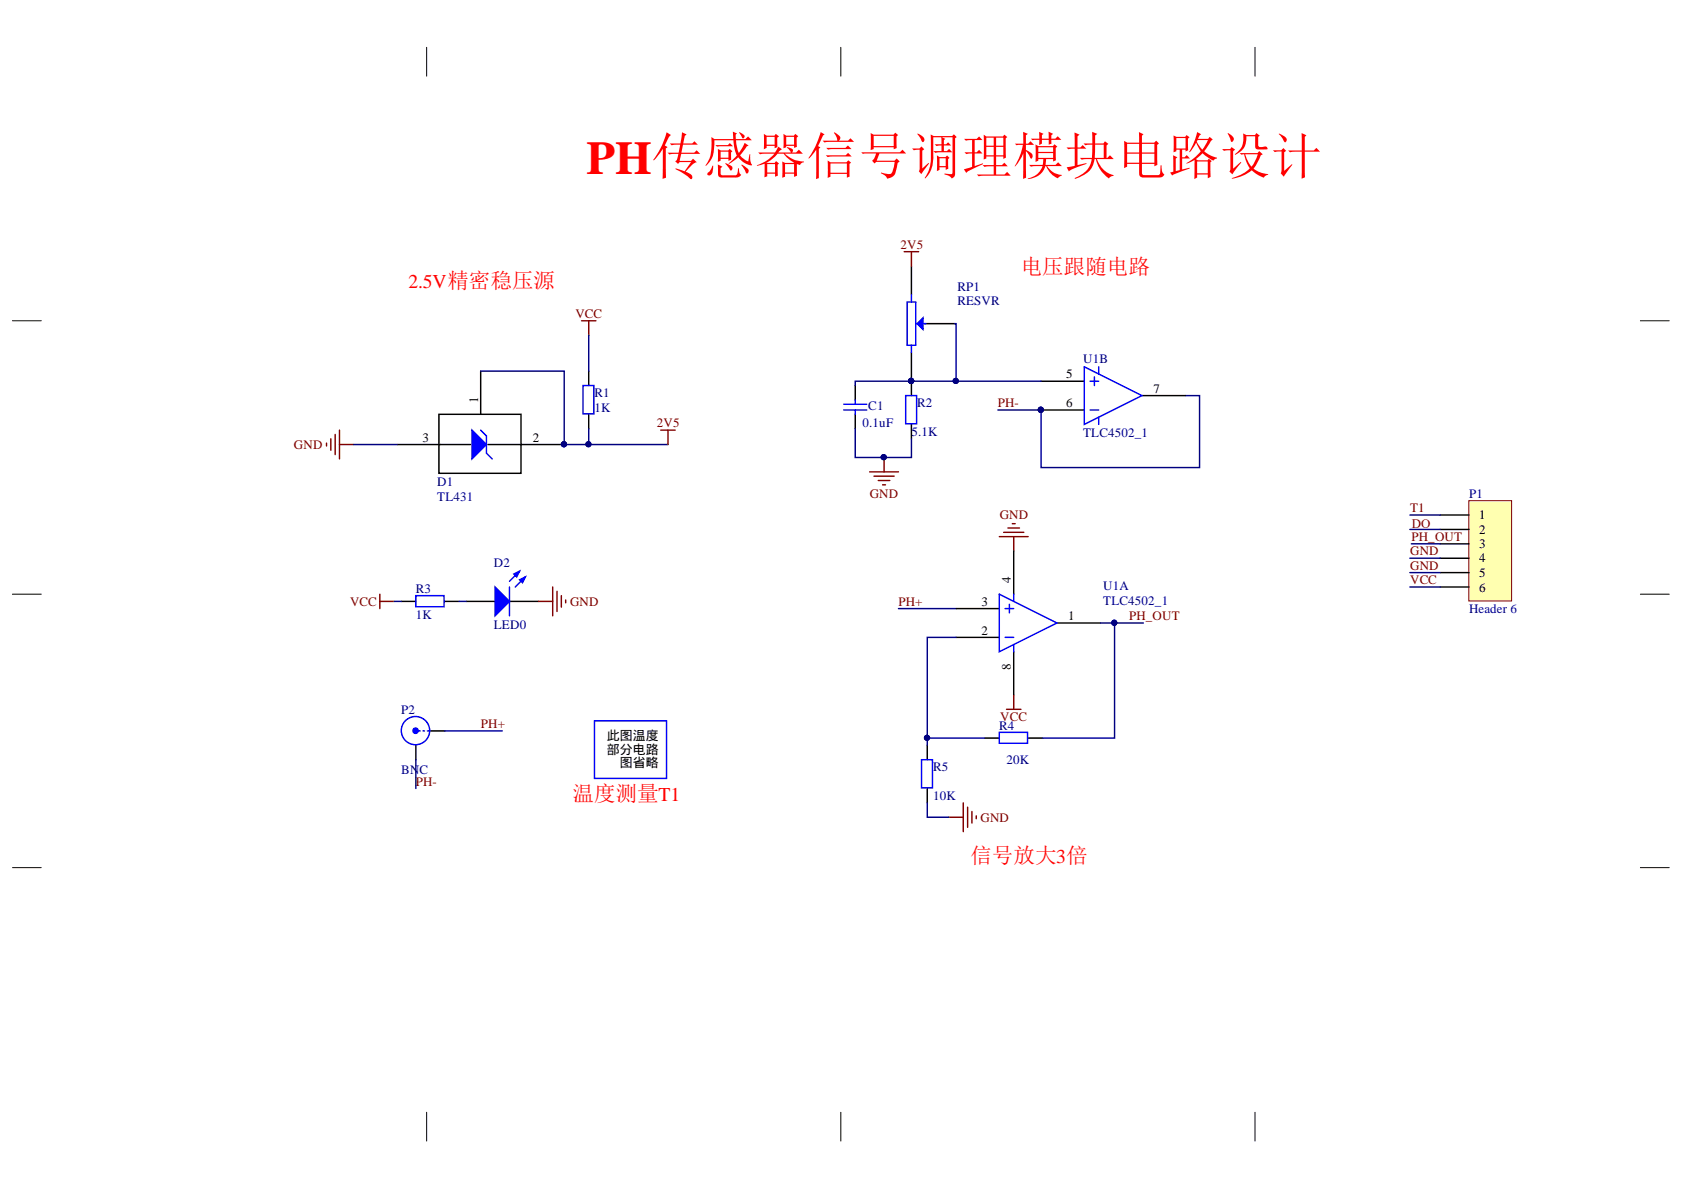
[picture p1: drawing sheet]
<svg xmlns="http://www.w3.org/2000/svg" width="297mm" height="210mm" viewBox="0 0 297 210" stroke-linecap="round" stroke-linejoin="round" font-family="sans-serif">
<defs><g id="words">
<text font-size="8.3" fill="#f00" x="103.4" y="30.7">PH传感器信号调理模块电路设计</text>
<g font-size="3.8" fill="#f00">
<text x="180.1" y="48.2">电压跟随电路</text>
<text x="101" y="141.2">温度测量T1</text>
<text x="171.2" y="152.3">信号放大3倍</text>
</g>
<text font-size="3.5" fill="#f00" x="72.1" y="50.8">2.5V精密稳压源</text>
<g font-size="2.3" fill="#800000">
<text x="158.8" y="43.9">2V5</text>
<text x="101.5" y="56.1">VCC</text>
<text x="176" y="71.8">PH-</text>
<text x="115.9" y="75.4">2V5</text>
<text x="51.8" y="79.2">GND</text>
<text x="153.4" y="87.8">GND</text>
<text x="176.3" y="91.6">GND</text>
<text x="248.7" y="90.3">T1</text>
<text x="249" y="95.4">PH_OUT</text>
<text x="249" y="93.1">DO</text>
<text x="248.7" y="97.9">GND</text>
<text x="248.7" y="100.5">GND</text>
<text x="61.7" y="106.9">VCC</text>
<text x="100.6" y="106.9">GND</text>
<text x="158.5" y="106.9">PH+</text>
<text x="248.7" y="103">VCC</text>
<text x="199.2" y="109.4">PH_OUT</text>
<text x="84.8" y="128.4">PH+</text>
<text x="176.4" y="127.2">VCC</text>
<text x="73.3" y="138.6">PH-</text>
<text x="172.9" y="144.9">GND</text>
</g>
<g font-size="2.3" fill="#000080">
<text x="168.9" y="51.3">RP1</text>
<text x="168.9" y="53.8">RESVR</text>
<text x="191" y="64">U1B</text>
<text x="104.9" y="70.1">R1</text>
<text x="161.8" y="71.8">R2</text>
<text x="104.9" y="72.6">1K</text>
<text x="152.1" y="75.4">0.1uF</text>
<text x="153.2" y="72.3">C1</text>
<text x="160.8" y="76.9">5.1K</text>
<text x="191" y="77.1">TLC4502_1</text>
<text x="77.1" y="85.8">D1</text>
<text x="77.1" y="88.3">TL431</text>
<text x="259.1" y="87.8">P1</text>
<text x="87.1" y="100">D2</text>
<text x="73.3" y="104.6">R3</text>
<text x="194.6" y="104.1">U1A</text>
<text x="194.6" y="106.6">TLC4502_1</text>
<text x="73.3" y="109.2">1K</text>
<text x="87.1" y="110.9">LED0</text>
<text x="259.1" y="108.2">Header 6</text>
<text x="70.8" y="125.9">P2</text>
<text x="176.2" y="128.7">R4</text>
<text x="70.8" y="136.5">BNC</text>
<text x="164.6" y="136">R5</text>
<text x="177.5" y="134.8">20K</text>
<text x="164.6" y="141.1">10K</text>
</g>
<g font-size="2.3">
<text x="84.3" y="71.1" transform="rotate(-90 84.3 71.1)">1</text>
<text x="188.1" y="66.8">5</text>
<text x="188.1" y="71.8">6</text>
<text x="203.5" y="69.3">7</text>
<text x="74.5" y="77.9">3</text>
<text x="94" y="77.9">2</text>
<text x="260.9" y="91.6">1</text>
<text x="260.9" y="94.1">2</text>
<text x="260.9" y="96.7">3</text>
<text x="260.9" y="99.2">4</text>
<text x="260.9" y="101.7">5</text>
<text x="173.1" y="106.9">3</text>
<text x="178.3" y="102.7" transform="rotate(-90 178.3 102.7)">4</text>
<text x="260.9" y="104.4">6</text>
<text x="173.1" y="112">2</text>
<text x="188.4" y="109.4">1</text>
<text x="178.3" y="118.1" transform="rotate(-90 178.3 118.1)">8</text>
<text x="107" y="130.5">此图温度</text>
<text x="107" y="133">部分电路</text>
<text x="109.3" y="135.3">图省略</text>
</g>
</g></defs>
<path d="M75.3 8.4v5M148.3 8.4v5M221.4 8.4v5M2.2 56.6h5.1M289.3 56.6h5.1M2.2 104.8h5.1M289.3 104.8h5.1M2.2 153h5.1M289.3 153h5.1M75.3 196.2v5.1M148.3 196.2v5.1M221.4 196.2v5.1" fill="none" stroke="#000" stroke-width=".18"/>
<g fill="none" stroke="#800000" stroke-width=".25">
<path d="M102.6 56.6h2.5M103.8 56.6v2.5M57.6 78.2v.5M58.4 77.4v2M59.1 76.6v3.6M59.9 78.4h2.5M59.9 75.9v5M153.4 83.2h5.1M154.2 84h3.5M154.9 84.8h2.1M155.7 85.5h.5M155.9 80.7v2.5"/>
<path d="M176.3 94.7h5M177 93.9h3.6M177.8 93.1h2M178.6 92.4h.5M178.8 94.7v2.5M177.5 125.1h2.6M178.8 122.6v2.5M167.4 144.2h2.5M169.9 141.6v5.1M170.7 142.4v3.5M171.4 143.1v2.1M172.2 143.9v.5"/>
</g>
<path d="M103.8 65.5v2.5M103.8 73.1v2.5M150.9 68v2.5M150.9 73.1v2.5M160.8 67.2v2.6M160.8 74.9v2.5M163.6 131.5v2.5M163.6 139.1v2.5M173.7 130.2h2.6M181.3 130.2h2.6" fill="none" stroke="#000" stroke-width=".25"/>
<path d="M102.8 68h2v5h-2zM148.8 72.3h4.1M148.8 71.3h4.1M150.9 70.5v.8M150.9 72.3v.8M159.7 69.8h2v5h-2zM104.9 127.1h12.7v10.2h-12.7zM162.5 134h2v5h-2zM176.3 129.2h4.9v1.9h-4.9z" fill="none" stroke="#00f" stroke-width=".25"/>
<g fill="#000080" stroke="#000080" stroke-width=".18">
<circle cx="160.7" cy="67.2" r=".46"/>
<circle cx="155.9" cy="80.6" r=".46"/>
</g>
<path d="M259.1 88.3h7.5v17.7h-7.5z" fill="#ffffb0" stroke="#800000" stroke-width=".18"/>
<path d="M254 90.8h5.1M254 93.4h5.1M254 95.9h5.1M254 98.5h5.1M82.2 106.1h5.1M89.9 106.1h5.1M254 101h5.1M254 103.5h5.1" fill="none" stroke="#000" stroke-width=".25"/>
<path d="M87.3 103.5l2.6 2.6-2.6 2.5z" fill="#00f"/>
<path d="M87.3 103.5l2.6 2.6-2.6 2.5zM91.6 100.7l-1.7 1.8M92.7 101.8l-1.8 1.7" fill="none" stroke="#00f" stroke-width=".25"/>
<path d="M91.6 102.3l1.1-.5-.5 1z" fill="#00f"/>
<path d="M91.6 102.3l1.1-.5-.5 1z" fill="none" stroke="#00f" stroke-width=".25"/>
<path d="M90.6 101.3l1-.6-.5 1.1z" fill="#00f"/>
<g fill="none" stroke="#00f" stroke-width=".25">
<path d="M160 53.3h1.5v7.6h-1.5zM160.8 52v1.3M161.5 57.1h1.8M160.8 60.9v1.3M89.9 103.5v5.1M90.6 101.3l1-.6-.5 1.1zM73.9 128.9h.2M74.6 128.9h.3M75.4 128.9h.2"/>
<circle cx="73.3" cy="128.9" r="2.5"/>
</g>
<path d="M67 106.1h2.5M67 104.8v2.5M95 106.1h2.5M97.5 103.5v5.1M98.3 104.3v3.6M99 105.1v2M99.8 105.8v.5" fill="none" stroke="#800000" stroke-width=".25"/>
<path d="M160.8 46.9v5.1M163.3 57.1h5.1M160.8 62.2v5M73.4 131.5v2.5M75.9 128.9h2.5" fill="none" stroke="#000" stroke-width=".25"/>
<circle cx="73.3" cy="128.9" r=".46" fill="#00f" stroke="#00f" stroke-width=".25"/>
<circle cx="160.7" cy="67.2" r=".46" fill="#000080" stroke="#000080" stroke-width=".18"/>
<path d="M161.8 57.1l1-1v2z" fill="#00f"/>
<path d="M161.8 57.1l1-1v2z" fill="none" stroke="#00f" stroke-width=".25"/>
<circle cx="160.7" cy="67.2" r=".46" fill="#000080" stroke="#000080" stroke-width=".18"/>
<path d="M83.3 75.9l2.5 2.5-2.5 2.5z" fill="#00f"/>
<g fill="none" stroke="#00f" stroke-width=".25">
<path d="M83.3 75.9l2.5 2.5-2.5 2.5zM84.8 75.9l1 1v3l1 1M191.3 64.7l10.1 5.1-10.1 5.1zM192.3 72.3h1.5M192.3 67.2h1.5M193 66.5v1.5M193.8 64.7v1.3M193.8 73.6v1.3M73.4 105.1h4.9v1.9h-4.9zM176.3 104.8l10.1 5.1-10.1 5.1zM177.3 112.4h1.5M177.3 107.3h1.5"/>
<path d="M178 106.6v1.5M178.8 104.8v1.3M178.8 113.7v1.3"/>
</g>
<g fill="none" stroke="#000" stroke-width=".25">
<path d="M70 78.4h13M77.4 73.1h14.5v10.4h-14.5zM84.8 65.5v7.6M86.1 78.4h13.4M183.6 67.2h7.7M183.6 72.3h7.7M201.4 69.8h7.6M178.8 97.2v7.6M70.8 106.1h2.6M78.4 106.1h2.6M168.6 107.3h7.7M168.6 112.4h7.7"/>
<path d="M178.8 115v7.6M186.4 109.9h7.7"/>
</g>
<g fill="#000080" stroke="#000080" stroke-width=".18">
<circle cx="99.5" cy="78.4" r=".46"/>
<circle cx="183.6" cy="72.3" r=".46"/>
<circle cx="196.5" cy="109.8" r=".46"/>
<circle cx="163.5" cy="130.1" r=".46"/>
<circle cx="103.8" cy="78.4" r=".46"/>
<circle cx="168.6" cy="67.2" r=".46"/>
<circle cx="155.9" cy="80.6" r=".46"/>
<circle cx="160.7" cy="67.2" r=".46"/>
</g>
<g fill="none" stroke="#000080" stroke-width=".25">
<path d="M103.8 59.1v6.4M168.4 57.1h.2v10.1M62.4 78.4h7.6M84.8 65.5h14.7v12.9h4.3v-2.8M103.8 78.4h14M150.9 75.6v5.1h9.9v-3.3M183.6 67.2h-32.7v.8M209 69.8h2.6v12.7h-28v-10.2h-7.6M248.7 90.8h5.3M248.7 93.4h5.3M248.7 98.5h5.3M248.9 95.9h5.1"/>
<path d="M69.5 106.1h1.3M81 106.1h1.2M158.5 107.3h10.1M168.6 112.4h-5v19.1M194.1 109.9h7.6M196.6 109.9v20.3h-12.7M248.7 101h5.3M248.7 103.5h5.3M73.4 134v5.1M78.4 128.9h10.2M163.6 130.2h10.1M163.6 141.6v2.6h3.8"/>
</g>
<path d="M159.5 44.4h2.5M160.8 44.4v2.5M116.6 75.9h2.5M117.8 75.9v2.5" fill="none" stroke="#800000" stroke-width=".25"/>
<use href="#words"/>
</svg>
